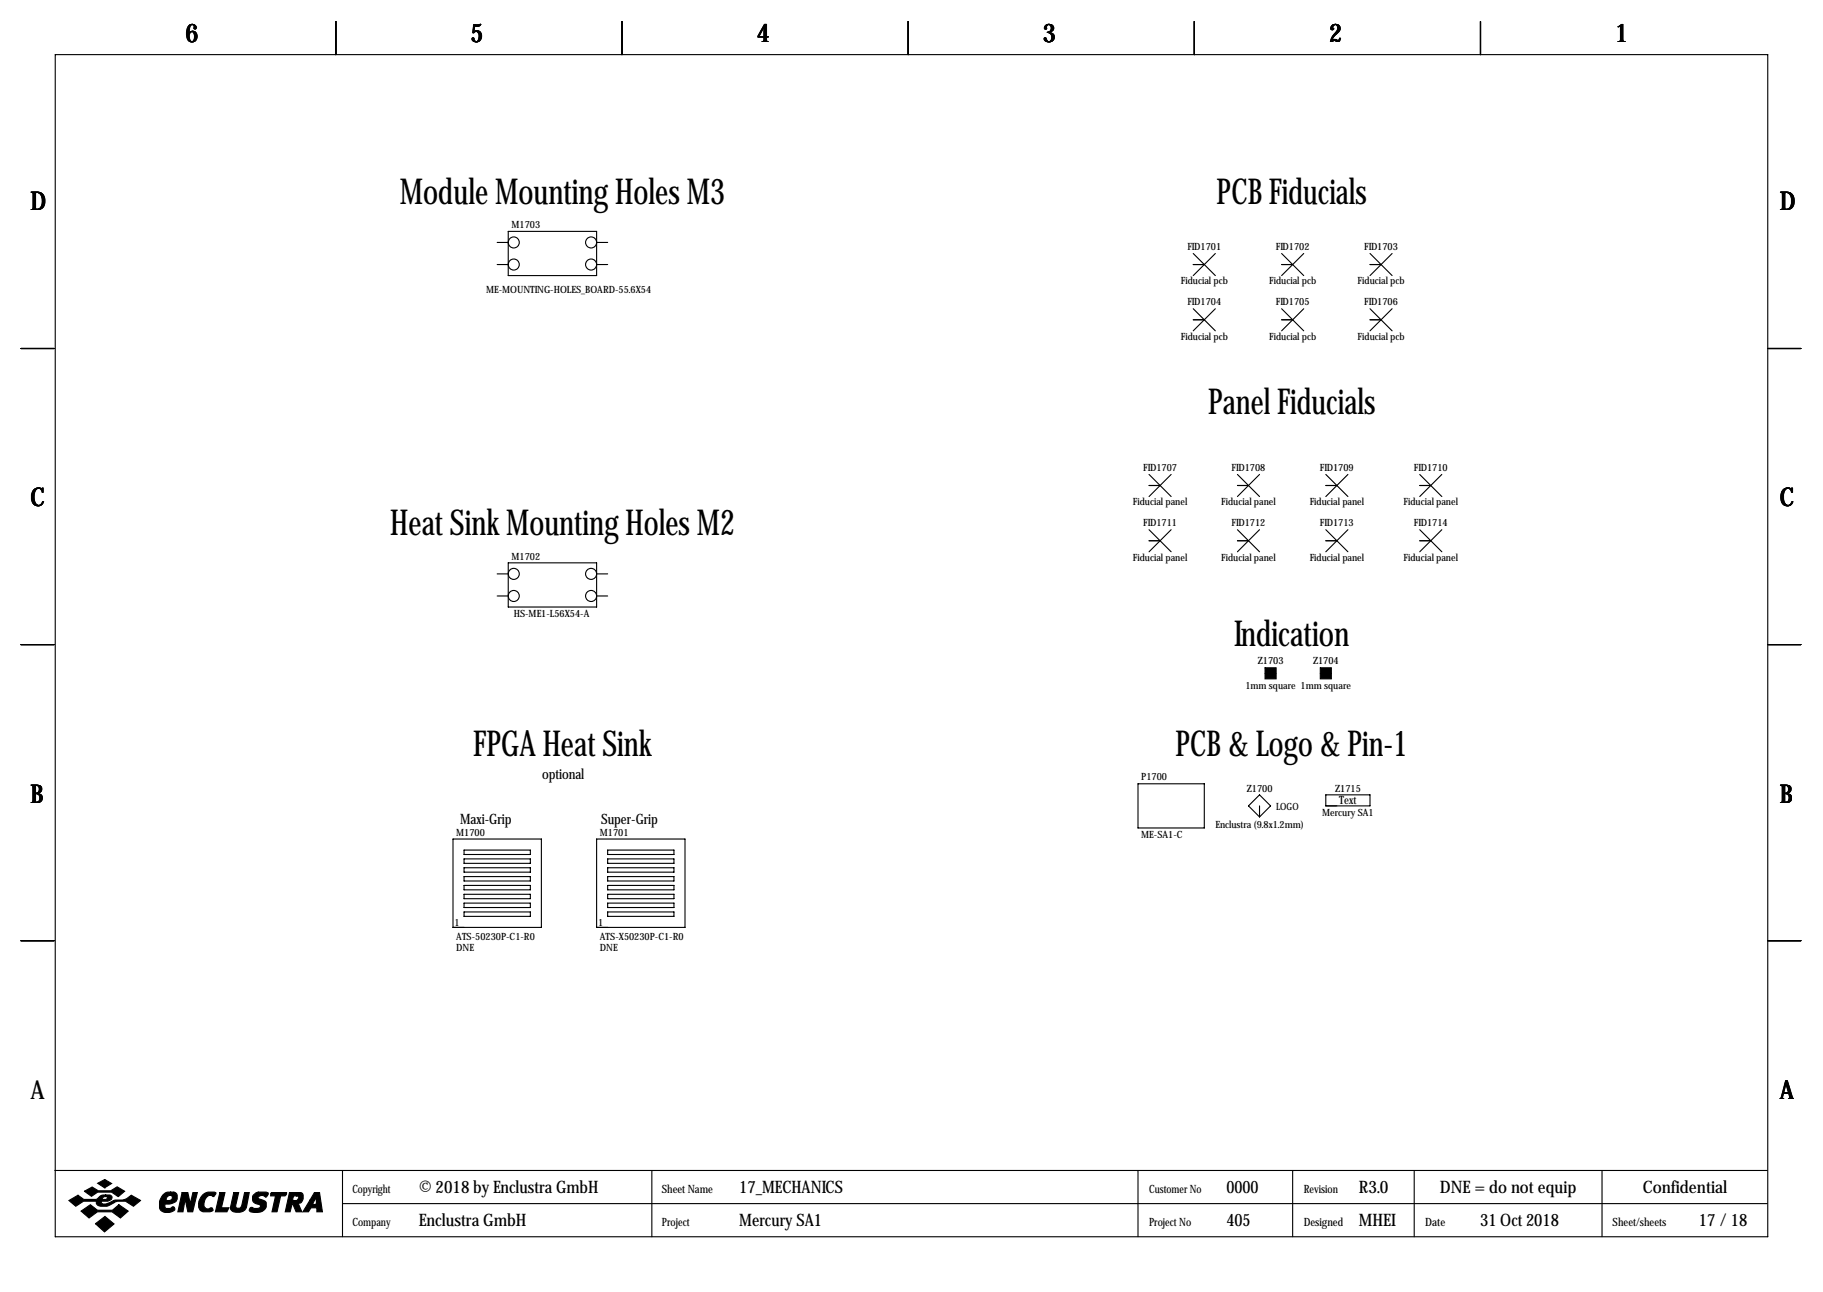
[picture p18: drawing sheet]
<svg xmlns="http://www.w3.org/2000/svg" width="419mm" height="297mm" viewBox="0 0 419 297" stroke-linecap="round" stroke-linejoin="round" font-family="sans-serif">
<defs><g id="words">
<g font-size="8.2">
<text x="91.9" y="46.8">Module Mounting Holes M3</text>
<text x="279.7" y="46.8">PCB Fiducials</text>
<text x="277.7" y="95.1">Panel Fiducials</text>
<text x="89.7" y="123">Heat Sink Mounting Holes M2</text>
<text x="283.7" y="148.4">Indication</text>
<text x="108.8" y="173.8">FPGA Heat Sink</text>
<text x="270.3" y="173.8">PCB &amp; Logo &amp; Pin-1</text>
</g>
<g font-size="5.9">
<text x="42.7" y="9.8">6</text>
<text x="108.2" y="9.8">5</text>
<text x="174" y="9.8">4</text>
<text x="239.8" y="9.8">3</text>
<text x="305.6" y="9.8">2</text>
<text x="371.3" y="9.8">1</text>
<text x="7" y="48.4">D</text>
<text x="409.2" y="48.4">D</text>
<text x="7" y="116.4">C</text>
<text x="409.2" y="116.4">C</text>
<text x="7" y="184.5">B</text>
<text x="409.2" y="184.5">B</text>
<text x="7" y="252.6">A</text>
<text x="409.2" y="252.6">A</text>
</g>
<g font-size="4">
<text x="96.3" y="274.2">© 2018 by Enclustra GmbH</text>
<text x="169.9" y="274.2">17_MECHANICS</text>
<text x="281.9" y="274.2">0000</text>
<text x="312.4" y="274.2">R3.0</text>
<text x="331" y="274.2">DNE = do not equip</text>
<text x="377.6" y="274.2">Confidential</text>
<text x="96.3" y="281.8">Enclustra GmbH</text>
<text x="169.9" y="281.8">Mercury SA1</text>
<text x="281.9" y="281.8">405</text>
<text x="312.4" y="281.8">MHEI</text>
<text x="340.3" y="281.8">31 Oct 2018</text>
<text x="390.6" y="281.8">17 / 18</text>
</g>
<g font-size="3.3">
<text x="124.6" y="179.2">optional</text>
<text x="105.8" y="189.3">Maxi-Grip</text>
<text x="138.2" y="189.3">Super-Grip</text>
</g>
<g font-size="2.6">
<text x="307.9" y="184.8">Text</text>
<text x="81" y="274.2">Copyright</text>
<text x="152.1" y="274.2">Sheet Name</text>
<text x="264.2" y="274.2">Customer No</text>
<text x="299.7" y="274.2">Revision</text>
<text x="81" y="281.8">Company</text>
<text x="152.1" y="281.8">Project</text>
<text x="264.2" y="281.8">Project No</text>
<text x="299.7" y="281.8">Designed</text>
<text x="327.7" y="281.8">Date</text>
<text x="370.7" y="281.8">Sheet/sheets</text>
</g>
<g font-size="2.3">
<text x="117.6" y="52.4">M1703</text>
<text x="273" y="57.5">FID1701</text>
<text x="293.3" y="57.5">FID1702</text>
<text x="313.6" y="57.5">FID1703</text>
<text x="271.5" y="65.4">Fiducial pcb</text>
<text x="291.8" y="65.4">Fiducial pcb</text>
<text x="312.1" y="65.4">Fiducial pcb</text>
<text x="111.8" y="67.4">ME-MOUNTING-HOLES_BOARD-55.6X54</text>
<text x="273" y="70.2">FID1704</text>
<text x="293.3" y="70.2">FID1705</text>
<text x="313.6" y="70.2">FID1706</text>
<text x="271.5" y="78.1">Fiducial pcb</text>
<text x="291.8" y="78.1">Fiducial pcb</text>
<text x="312.1" y="78.1">Fiducial pcb</text>
<text x="262.8" y="108.3">FID1707</text>
<text x="283.1" y="108.3">FID1708</text>
<text x="303.5" y="108.3">FID1709</text>
<text x="325" y="108.3">FID1710</text>
<text x="260.5" y="116.2">Fiducial panel</text>
<text x="280.8" y="116.2">Fiducial panel</text>
<text x="301.1" y="116.2">Fiducial panel</text>
<text x="322.7" y="116.2">Fiducial panel</text>
<text x="262.8" y="121">FID1711</text>
<text x="283.1" y="121">FID1712</text>
<text x="303.5" y="121">FID1713</text>
<text x="325" y="121">FID1714</text>
<text x="117.6" y="128.6">M1702</text>
<text x="260.5" y="128.9">Fiducial panel</text>
<text x="280.8" y="128.9">Fiducial panel</text>
<text x="301.1" y="128.9">Fiducial panel</text>
<text x="322.7" y="128.9">Fiducial panel</text>
<text x="118.1" y="141.9">HS-ME1-L56X54-A</text>
<text x="289.2" y="152.8">Z1703</text>
<text x="301.9" y="152.8">Z1704</text>
<text x="286.3" y="158.4">1mm square 1mm square</text>
<text x="262.4" y="179.4">P1700</text>
<text x="286.6" y="182">Z1700</text>
<text x="306.9" y="182">Z1715</text>
<text x="279.4" y="190.4">Enclustra (9.8x1.2mm)</text>
<text x="293.4" y="186.3">LOGO</text>
<text x="304" y="187.6">Mercury SA1</text>
<text x="104.9" y="192.1">M1700</text>
<text x="137.9" y="192.1">M1701</text>
<text x="262.4" y="192.7">ME-SA1-C</text>
<text x="104.5" y="213">1</text>
<text x="137.5" y="213">1</text>
<text x="104.9" y="216">ATS-50230P-C1-R0</text>
<text x="104.9" y="218.6">DNE</text>
<text x="137.9" y="216">ATS-X50230P-C1-R0</text>
<text x="137.9" y="218.6">DNE</text>
</g>
</g></defs>
<g fill="none" stroke="#000" stroke-width=".25">
<path d="M12.7 12.6h393.7v271.7h-393.7zM77.2 4.9v7.7M143 4.9v7.7M208.8 4.9v7.7M274.6 4.9v7.7M340.4 4.9v7.7M114.3 55.7h2.5M116.8 53.2h20.4v10.2h-20.4zM137.2 55.7h2.5M274.3 58.3l5.1 5.1M279.4 58.3l-5.1 5.1M294.6 58.3l5.1 5.1"/>
<path d="M299.7 58.3l-5.1 5.1M315 58.3l5 5.1M320 58.3l-5 5.1M114.3 60.8h2.5M137.2 60.8h2.5M274.3 73.5h2.6M274.3 60.8h2.6M274.3 71l5.1 5.1M279.4 71l-5.1 5.1M294.6 73.5h2.6M294.6 60.8h2.6M294.6 71l5.1 5.1"/>
<path d="M299.7 71l-5.1 5.1M315 71l5 5.1M315 73.5h2.5M315 60.8h2.5M320 71l-5 5.1M4.8 80.1h7.6M406.4 80.1h7.6M264.2 109.1l5 5.1M264.2 111.6h2.5M269.2 109.1l-5 5.1M284.5 111.6h2.5M284.5 109.1l5.1 5.1"/>
<path d="M289.6 109.1l-5.1 5.1M304.8 111.6h2.5M304.8 109.1l5.1 5.1M309.9 109.1l-5.1 5.1M326.4 111.6h2.5M326.4 109.1l5.1 5.1M331.5 109.1l-5.1 5.1M114.3 131.9h2.5M114.3 137h2.5M116.8 129.4h20.4v10.2h-20.4zM137.2 131.9h2.5M137.2 137h2.5"/>
<path d="M264.2 124.3h2.5M264.2 121.8l5 5.1M269.2 121.8l-5 5.1M284.5 121.8l5.1 5.1M284.5 124.3h2.5M289.6 121.8l-5.1 5.1M304.8 124.3h2.5M304.8 121.8l5.1 5.1M309.9 121.8l-5.1 5.1M326.4 124.3h2.5M326.4 121.8l5.1 5.1M331.5 121.8l-5.1 5.1"/>
<path d="M4.8 148.2h7.6M290.8 154.8h2.6M303.5 154.8h2.6M406.4 148.2h7.6M104.1 192.9h20.4v20.3h-20.4zM106.7 195.4h15.2v1.1h-15.2zM106.7 197.5h15.2v1h-15.2zM106.7 199.5h15.2v1h-15.2zM137.2 192.9h20.3v20.3h-20.3zM139.7 199.5h15.2v1h-15.2zM139.7 197.5h15.2v1h-15.2zM139.7 195.4h15.2v1.1h-15.2z"/>
<path d="M261.6 180.2h15.3v10.2h-15.3zM287 185.3l2.6-2.6 2.5 2.6-2.5 2.5zM289.6 185.3v2.5M304.8 182.7h10.2v2.6h-10.2zM4.8 216.3h7.6M106.7 201.5h15.2v1.1h-15.2zM106.7 203.6h15.2v1h-15.2zM106.7 205.6h15.2v1h-15.2zM106.7 207.6h15.2v1h-15.2zM106.7 209.7h15.2v1h-15.2zM139.7 209.7h15.2v1h-15.2zM139.7 207.6h15.2v1h-15.2z"/>
<path d="M139.7 205.6h15.2v1h-15.2zM139.7 203.6h15.2v1h-15.2zM139.7 201.5h15.2v1.1h-15.2zM406.4 216.3h7.6M12.6 269.1h393.7M78.7 269.1v15.2M78.7 276.7h327.6M149.9 269.1v15.2M261.6 269.1v15.2M297.2 269.1v15.2M325.1 269.1v15.2M368.3 269.1v15.2"/>
<circle cx="118.1" cy="55.7" r="1.27"/>
<circle cx="135.9" cy="55.7" r="1.27"/>
<circle cx="118.1" cy="60.8" r="1.27"/>
<circle cx="135.9" cy="60.8" r="1.27"/>
<circle cx="118.1" cy="137" r="1.27"/>
<circle cx="118.1" cy="131.9" r="1.27"/>
<circle cx="135.9" cy="137" r="1.27"/>
<circle cx="135.9" cy="131.9" r="1.27"/>
</g>
<g fill="#000" stroke="#000" stroke-width=".25">
<path d="M290.8 153.5h2.6v2.6h-2.6zM303.5 153.5h2.6v2.6h-2.6zM15.8 276l2.1-1.2 1.4 1h2.8l.3-.2a1.77 1.77 0 0 1 1.9-.9v.4l-.6 .2-.2 .5h.9l.3-.6-.4-.1v-.4h.9a.59 .59 0 0 1 .6 .7l-.2 .4-.8 .4h-1.4l-.1 .1 .1 .4a3.2 3.2 0 0 0 2.7-.7l.3-.1a4 4 0 0 0 3.8-1.1l2.1 1.2-1.6 1.3a4 4 0 0 0-5.5-.2 2.66 2.66 0 0 1-2.9-.2l-.1-.7h-3l-1.8 1.1zM19.4 273.9l1.8-1 1.4 .9h2.9l1.4-.9 1.8 1-1.5 1.2-1.5-1h-3.2l-1.5 .9zM22.5 272l1.6-.8 1.6 .9-1.6 1zM18.6 278.4l2.2-1.4 1.6 1.2h3.5l1.4-1.2 2.2 1.4-1.8 1.6-1.9-1.4h-3.4l-1.9 1.4zM37.4 274.7a1.75 1.75 0 0 1 1.8-.6v.7a.82 .82 0 0 0-.8 1.2h.6a.6 .6 0 0 0 .6-.5 .6 .6 0 0 0-.4-.7v-.7h.8l.5 .3a1.61 1.61 0 0 1 0 1.7 1.61 1.61 0 0 1-1.5 .7h-1v.9l.2 .1h.9l.7-.4 .4 .4a1.06 1.06 0 0 1-1.3 1 1.82 1.82 0 0 1-2.2-1.1 3.5 3.5 0 0 1 .7-3zM41.9 274.2h1.3l.5 2.6 .6-2.6h1.1l-1.1 4.4h-1.1l-.6-2.9-.5 2.9h-1.2zM46.7 274.6a2.78 2.78 0 0 1 2.9-.4l-.4 .9a1.32 1.32 0 0 0-2.1 .8l-.2 .8a.98 .98 0 0 0 1.1 1.2 .55 .55 0 0 1 .6-.2 .55 .55 0 0 1 .4 .6l-.7 .3-1.8-.1a1.79 1.79 0 0 1-.8-2.3zM50.5 274.2h1.2l-.8 3.5h1.7l-.4 .9h-2.7zM53.7 274.2h1.2l-.7 3.1a.73 .73 0 0 0 .7 .5 .73 .73 0 0 0 .7-.6l.6-3h1.1l-.7 3.4a2.28 2.28 0 0 1-3.6 .4v-.4zM58.3 274.7l.8-.6h2.1l.5 .2v.2l-.6 .7a.96 .96 0 0 0-1-.4 .96 .96 0 0 0-.8 .6l1.7 .8a1.71 1.71 0 0 1-.1 1.8 1.71 1.71 0 0 1-1.7 .8l-1.4-.2a.51 .51 0 0 1-.4-.7 .51 .51 0 0 1 .8-.2l1 .1a.52 .52 0 0 0 .6-.2 .52 .52 0 0 0-.2-.7 1.39 1.39 0 0 1-1.4-.6 1.39 1.39 0 0 1 .1-1.6z"/>
<path d="M62.2 274.4l.2-.2h3.5l-.1 .4-.3 .3h-1l-.8 3.7h-1.2l.8-3.7h-1.1zM66.5 274.2h1.7v.7h-.7l-.2 1.1h.9l.3-.3a.44 .44 0 0 0 .1-.5 .44 .44 0 0 0-.4-.3v-.7h1l.3 .2 .2 .3v.9a1.03 1.03 0 0 1-1.2 1l.9 2h-1.3l-.8-1.8h-.1l-.5 1.8h-1.1zM72.3 274.2h1.2l.6 4.4h-1.3v-.9h-1.3l-.6 .9h-1.3l1.7-2.7h1l-.4 .8 .2 .2h.4l.2-.2v-1.5l-.4 .7h-1zM21.9 281.3l2.2-1.6 2.1 1.7-2.2 1.8z"/>
</g>
<use href="#words"/>
</svg>
